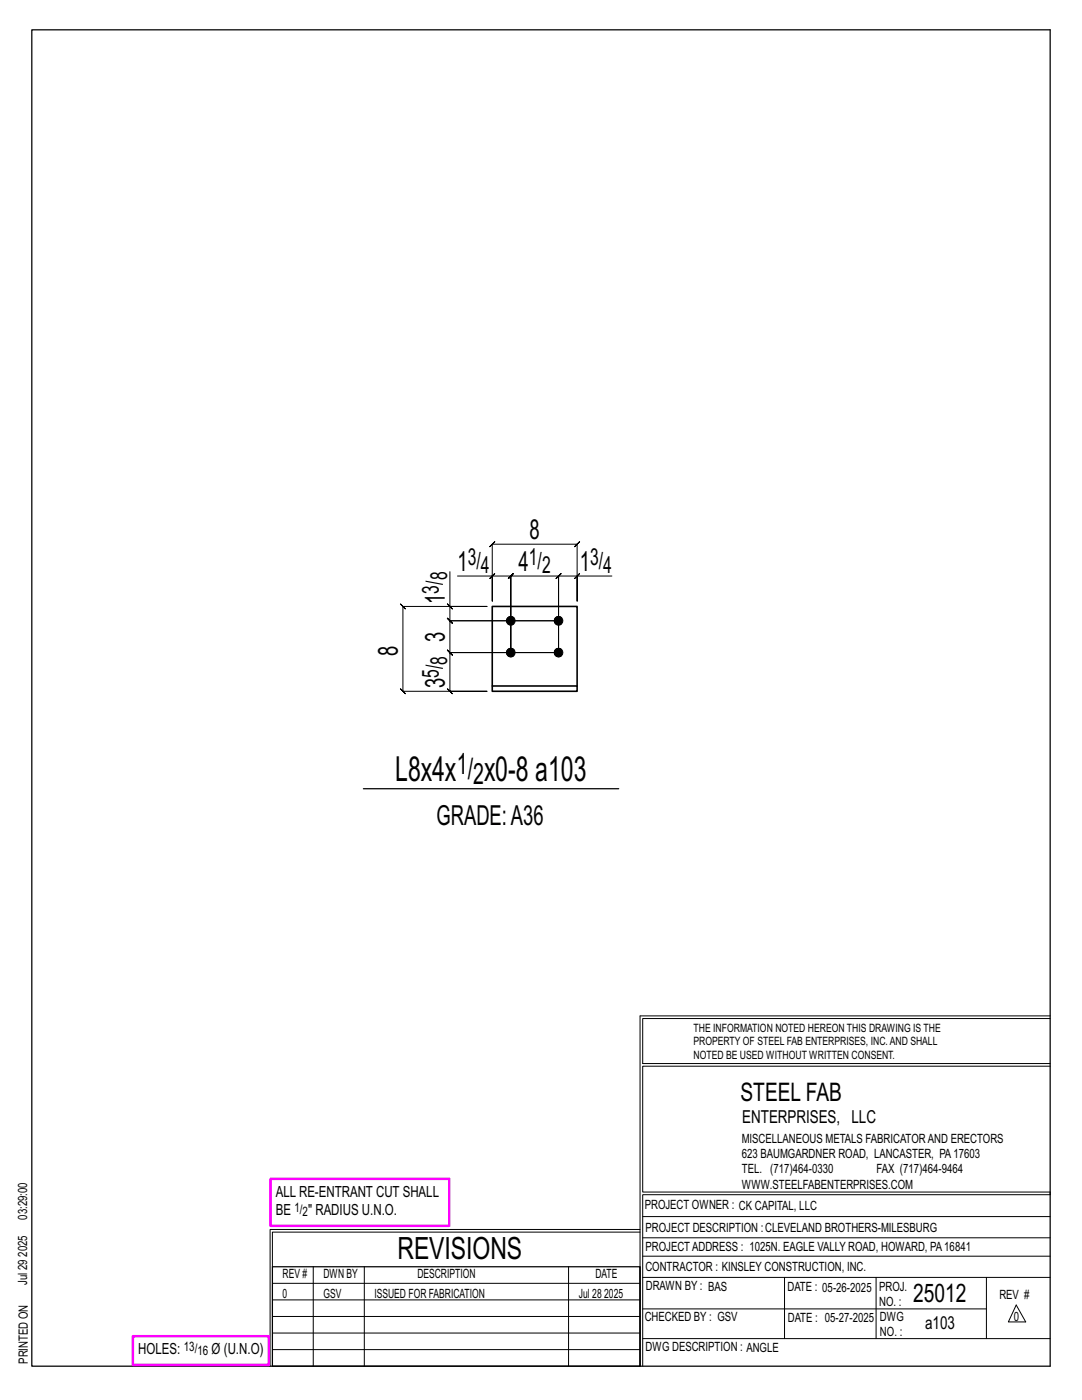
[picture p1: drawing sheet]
<svg xmlns="http://www.w3.org/2000/svg" width="216mm" height="279mm" viewBox="0 0 216 279" stroke-linecap="round" stroke-linejoin="round" font-family="sans-serif">
<defs><g id="words">
<g font-size="6.9">
<text x="78.9" y="156">L8x4x</text>
<text x="96.6" y="156">x0-8 a103</text>
</g>
<text font-size="6.1" x="79.3" y="251.3">REVISIONS</text>
<g font-size="5.9">
<text x="91.2" y="154.4">1/</text>
<text x="94.4" y="156.5">2</text>
</g>
<g font-size="5.5">
<text x="105.7" y="107.6">8</text>
<text x="91.3" y="114">1</text>
<text x="103.5" y="114">4</text>
<text x="115.7" y="114">1</text>
<text x="88.8" y="120.5" transform="rotate(-90 88.8 120.5)">1</text>
<text x="79.4" y="130.9" transform="rotate(-90 79.4 130.9)">8</text>
<text x="88.8" y="128.1" transform="rotate(-90 88.8 128.1)">3</text>
<text x="88.8" y="137.4" transform="rotate(-90 88.8 137.4)">3</text>
<text x="87.1" y="164.7">GRADE:A36</text>
</g>
<g font-size="5.1">
<text x="147.8" y="219.8">STEEL FAB</text>
<text x="182.2" y="259.9">25012</text>
</g>
<g font-size="4.7">
<text x="93.3" y="112.7">3/</text>
<text x="105.5" y="112.7">1/</text>
<text x="117.7" y="112.7">3/</text>
<text x="87.5" y="118.4" transform="rotate(-90 87.5 118.4)">3/</text>
<text x="89.2" y="115.8" transform="rotate(-90 89.2 115.8)">8</text>
<text x="96" y="114.4">4</text>
<text x="108.2" y="114.4">2</text>
<text x="120.4" y="114.4">4</text>
<text x="87.5" y="135.3" transform="rotate(-90 87.5 135.3)">5/</text>
<text x="89.2" y="132.7" transform="rotate(-90 89.2 132.7)">8</text>
</g>
<g font-size="3.6">
<text x="148.1" y="224.1">ENTERPRISES, LLC</text>
<text x="184.6" y="265.2">a103</text>
</g>
<g font-size="3.1">
<text x="55" y="238.9">ALL RE-ENTRANT CUT SHALL</text>
<text x="55" y="242.5">BE</text>
<text x="61.5" y="242.5">&quot; RADIUS U.N.O.</text>
<text x="27.6" y="270.2">HOLES:</text>
<text x="42.2" y="270.2">Ø (U.N.O)</text>
</g>
<g font-size="2.6">
<text x="58.8" y="241.8">1/</text>
<text x="60.4" y="242.7">2</text>
<text x="36.7" y="269.6">13/</text>
<text x="39.4" y="270.5">16</text>
</g>
<g font-size="2.5">
<text x="148" y="231.2">623 BAUMGARDNER ROAD, LANCASTER, PA17603</text>
<text x="148" y="228.1">MISCELLANEOUS METALS FABRICATORAND ERECTORS</text>
<text x="148" y="237.2">WWW.STEELFABENTERPRISES.COM</text>
<text x="148" y="234.2">TEL. (717)464-0330</text>
<text x="174.9" y="234.2">FAX (717)464-9464</text>
<text x="5.4" y="243.4" transform="rotate(-90 5.4 243.4)">03:29:00</text>
<text x="128.7" y="241.3">PROJECT OWNER : CK CAPITAL, LLC</text>
<text x="128.8" y="246">PROJECT DESCRIPTION :CLEVELAND BROTHERS-MILESBURG</text>
<text x="5.4" y="250.8" transform="rotate(-90 5.4 250.8)">2025</text>
<text x="128.8" y="249.7">PROJECTADDRESS : 1025N. EAGLE VALLY ROAD, HOWARD, PA16841</text>
<text x="5.4" y="256.5" transform="rotate(-90 5.4 256.5)">Jul 29</text>
<text x="56.4" y="255">REV #</text>
<text x="64.5" y="255">DWN BY</text>
<text x="83.3" y="255">DESCRIPTION</text>
<text x="118.8" y="255">DATE</text>
<text x="128.8" y="253.7">CONTRACTOR : KINSLEY CONSTRUCTION, INC.</text>
<text x="128.9" y="257.5">DRAWN BY : BAS</text>
<text x="157.1" y="257.6">DATE : 05-26-2025</text>
<text x="175.4" y="257.7">PROJ.</text>
<text x="56.4" y="259">0</text>
<text x="64.5" y="259">GSV</text>
<text x="74.7" y="259">ISSUED FOR FABRICATION</text>
<text x="115.5" y="259">Jul 28</text>
<text x="120.6" y="259">2025</text>
<text x="128.6" y="263.7">CHECKED BY : GSV</text>
<text x="157.2" y="263.7">DATE : 05-27-2025</text>
<text x="175.4" y="260.7">NO. :</text>
<text x="175.6" y="263.7">DWG</text>
<text x="199.4" y="259.2">REV #</text>
<text x="202.3" y="263.7">0</text>
<text x="128.8" y="269.7">DWG DESCRIPTION : ANGLE</text>
<text x="175.6" y="266.7">NO. :</text>
<text x="5.5" y="272.2" transform="rotate(-90 5.5 272.2)">PRINTED ON</text>
</g>
<g font-size="2.3">
<text x="138.4" y="208.6">PROPERTY OF STEEL FAB ENTERPRISES, INC.AND SHALL</text>
<text x="138.4" y="205.9">THE INFORMATION NOTED HEREON THIS DRAWING IS THE</text>
<text x="138.4" y="211.3">NOTED BE USED WITHOUT WRITTEN CONSENT.</text>
</g>
</g></defs>
<g fill="none" stroke="#000" stroke-width=".2">
<path d="M89.8 114.1v6.9h7.4h-16.8l-.5-.5 1 1-.5-.5v17l-.5-.5 1 1-.5-.5h16.8h-7.4l.5 .5-1-1 .5 .5v-7.8l.5 .5-1-1 .5 .5h21.7h-21.7l.5 .5-1-1 .5 .5v-6.3l.5 .5-1-1 .5 .5h21.7h-21.7l.5 .5-1-1 .5 .5v-2.9M91.3 115h6.9v5v-11.4l-.5 .5 1-1-.5 .5h17l-.5 .5 1-1-.5 .5v11.4v-5h6.9M97.7 115.5l1-1zM98.2 115h3.7l-.5 .5 1-1-.5 .5v15.2v-15.2l-.5 .5 1-1-.5 .5h9.6l-.5 .5 1-1-.5 .5v15.2v-15.2l-.5 .5 1-1-.5 .5h3.7M114.7 115.5l1-1zM89.3 120.5l1 1zM127.7 202.7v70M127.7 202.7h81.8M209.5 203.3h-81.3v9h81.3M209.5 212.8h-81.3v25.1h81.3v.5h-81.3v34.3M54.4 259.4h73.3M54.4 256.1h73.3"/>
<path d="M62.5 252.8v19.9M72.7 252.8v19.9M113.4 252.8v19.9M127.7 245.4h-73.8v27.3M127.7 245.9h-73.3v6.9M128.2 242.8h81.3M128.2 254.9h81.3M128.2 250.7h81.3M128.2 247h81.3M156.5 254.9v12.2M174.8 254.9v12.2M196.8 254.9v12.2"/>
<path d="M54.4 269.3h73.3M54.4 266h73.3M54.4 262.7h73.3M128.2 261.2h68.6M128.2 267.1h81.3M202.8 260.4l1.9 3.4h-3.5z"/>
</g>
<path d="M6.3 6h203.2v266.7h-203.2zM72.5 157.4h51M54.4 252.8h73.3v19.9h-73.3z" fill="none" stroke="#000" stroke-width=".25"/>
<path d="M54 235.3h35.6v9.3h-35.6zM26.5 266.7h27.1v5.7h-27.1z" fill="none" stroke="#f0f" stroke-width=".5"/>
<g fill="#000" stroke="#000" stroke-width=".2">
<circle cx="101.9" cy="130.2" r=".86"/>
<circle cx="101.9" cy="123.9" r=".86"/>
<circle cx="111.5" cy="123.9" r=".86"/>
<circle cx="111.5" cy="130.2" r=".86"/>
</g>
<path d="M98.2 136.9h17v1.1h-17zM98.2 136.9v-15.9h17v15.9" fill="none" stroke="#000" stroke-width=".32"/>
<g fill="none" stroke="#000" stroke-width=".2" stroke-dasharray="2 1.4">
<circle cx="101.9" cy="130.2" r=".86"/>
<circle cx="101.9" cy="123.9" r=".86"/>
<circle cx="111.5" cy="130.2" r=".86"/>
<circle cx="111.5" cy="123.9" r=".86"/>
</g>
<use href="#words"/>
</svg>
